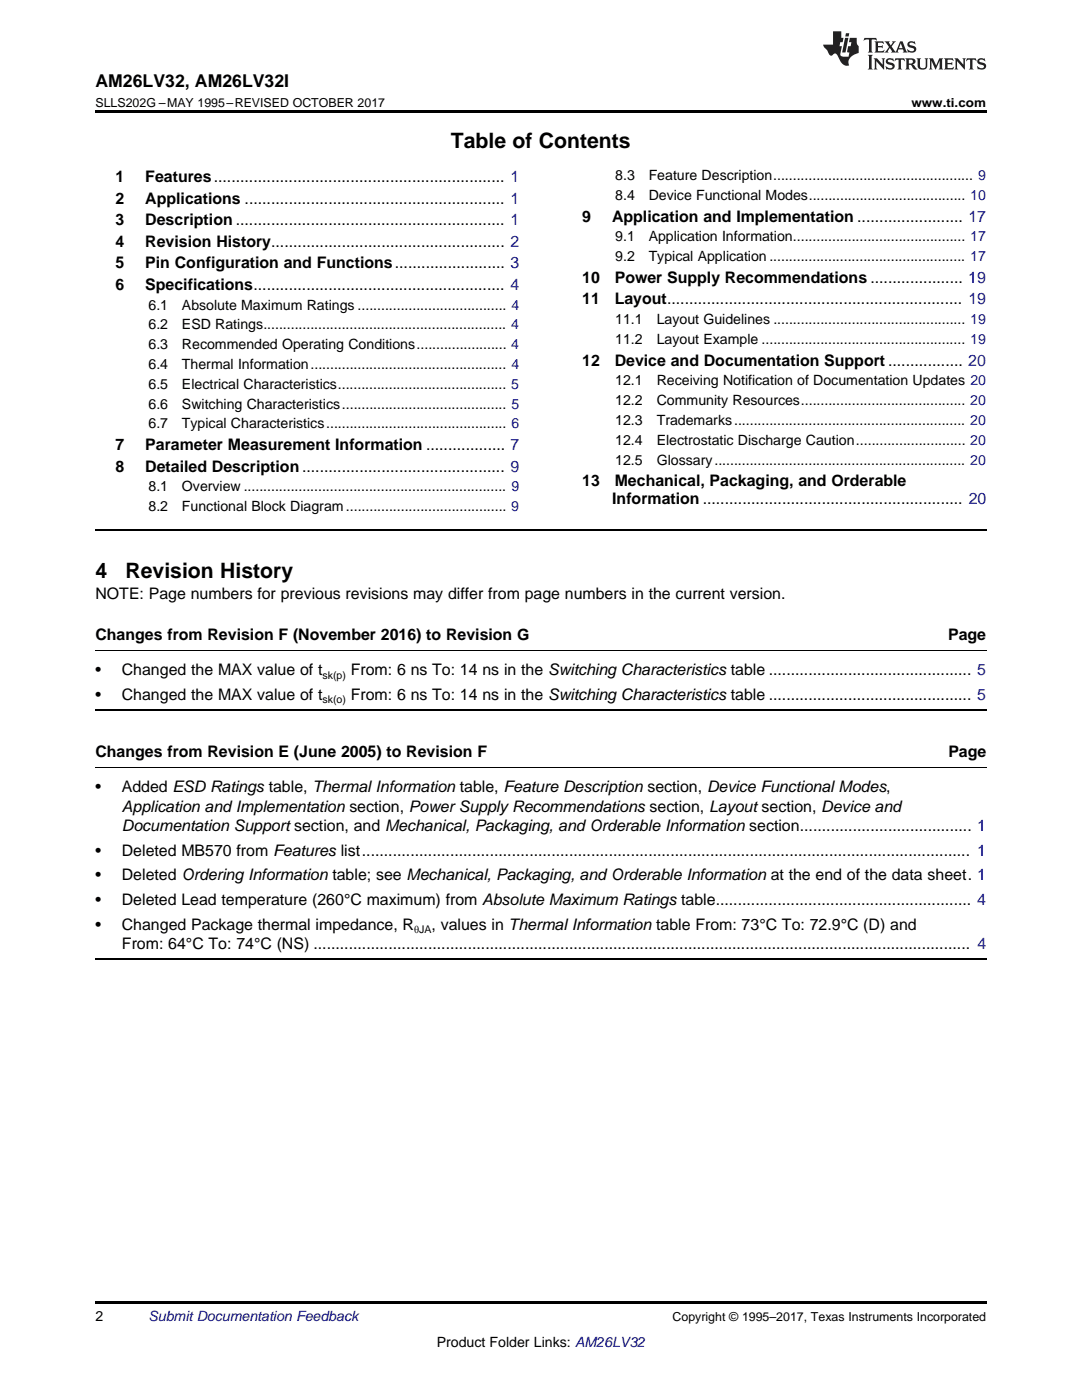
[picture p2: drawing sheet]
<svg xmlns="http://www.w3.org/2000/svg" width="216mm" height="279mm" viewBox="0 0 216 279" stroke-linecap="round" stroke-linejoin="round" font-family="sans-serif">
<defs><g id="words">
<g font-size="4.2">
<text x="90" y="29.6">Table of Contents</text>
<text x="19" y="115.3">4</text>
<text x="25" y="115.3">Revision History</text>
</g>
<text font-size="3.5" x="19" y="17.3">AM26LV32, AM26LV32I</text>
<g font-size="3.2">
<text x="23" y="36.3">1</text>
<text x="23" y="40.6">2</text>
<text x="29" y="36.3">Features.................................................................. 1</text>
<text x="29" y="40.6">Applications ........................................................... 1</text>
<text x="23" y="44.9">3</text>
<text x="29" y="44.9">Description ............................................................. 1</text>
<text x="116.2" y="44.2">9</text>
<text x="122.1" y="44.2">Application and Implementation ........................ 17</text>
<text x="23" y="49.2">4</text>
<text x="23" y="53.6">5</text>
<text x="29" y="49.2">Revision History..................................................... 2</text>
<text x="29" y="53.6">Pin Configuration and Functions......................... 3</text>
<text x="23" y="57.9">6</text>
<text x="29" y="57.9">Specifications......................................................... 4</text>
<text x="116.2" y="56.4">10</text>
<text x="122.7" y="56.4">Power Supply Recommendations ..................... 19</text>
<text x="116.2" y="60.7">11</text>
<text x="122.7" y="60.7">Layout................................................................... 19</text>
<text x="116.2" y="73">12</text>
<text x="122.7" y="73">Device and Documentation Support ................. 20</text>
<text x="23" y="89.8">7</text>
<text x="29" y="89.8">Parameter Measurement Information .................. 7</text>
<text x="23" y="94.1">8</text>
<text x="29" y="94.1">Detailed Description.............................................. 9</text>
<text x="116.2" y="97">13</text>
<text x="122.2" y="100.5">Information ........................................................... 20</text>
<text x="122.7" y="97">Mechanical, Packaging, and Orderable</text>
<text x="19" y="119.6">NOTE: Page numbers for previous revisions may differ from page numbers in the current version.</text>
<text x="19" y="127.7">Changes from Revision F (November 2016) to Revision G</text>
<text x="189.2" y="127.7">Page</text>
<text x="19" y="134.8">•</text>
<text x="24.3" y="134.8">Changed the MAX value of t</text>
<text x="70" y="134.8">From: 6 ns To: 14 ns in the Switching Characteristics table .............................................. 5</text>
<text x="19" y="139.7">•</text>
<text x="24.3" y="139.7">Changed the MAX value of t</text>
<text x="70" y="139.7">From: 6 ns To: 14 ns in the Switching Characteristics table .............................................. 5</text>
<text x="19" y="151">Changes from Revision E (June 2005) to Revision F</text>
<text x="189.2" y="151">Page</text>
<text x="19" y="158.1">•</text>
<text x="24.3" y="158.1">Added ESD Ratings table, Thermal Information table, Feature Description section, Device Functional Modes,</text>
<text x="24.3" y="162">Application and Implementation section, Power Supply Recommendations section, Layout section, Device and</text>
<text x="24.3" y="165.8">Documentation Support section, and Mechanical, Packaging, and Orderable Information section....................................... 1</text>
<text x="19" y="170.8">•</text>
<text x="24.3" y="170.8">Deleted MB570 from Features list.......................................................................................................................................... 1</text>
<text x="19" y="175.7">•</text>
<text x="24.3" y="175.7">Deleted Ordering Information table; see Mechanical, Packaging, and Orderable Information at the end of the data sheet. 1</text>
<text x="19" y="180.7">•</text>
<text x="19" y="185.6">•</text>
<text x="24.3" y="180.7">Deleted Lead temperature (260°C maximum) from Absolute Maximum Ratings table.......................................................... 4</text>
<text x="24.3" y="185.6">Changed Package thermal impedance, R</text>
<text x="86.1" y="185.6">, values in Thermal Information table From: 73°C To: 72.9°C (D) and</text>
<text x="24.3" y="189.5">From: 64°C To: 74°C (NS) ..................................................................................................................................................... 4</text>
</g>
<g font-size="2.8">
<text x="122.8" y="36">8.3</text>
<text x="129.4" y="36">Feature Description................................................... 9</text>
<text x="122.8" y="39.9">8.4</text>
<text x="129.4" y="39.9">Device Functional Modes........................................ 10</text>
<text x="122.8" y="48.2">9.1</text>
<text x="122.8" y="52.1">9.2</text>
<text x="129.4" y="48.2">Application Information............................................ 17</text>
<text x="129.4" y="52.1">Typical Application .................................................. 17</text>
<text x="29.6" y="61.8">6.1</text>
<text x="29.6" y="65.8">6.2</text>
<text x="36.3" y="61.8">Absolute Maximum Ratings ...................................... 4</text>
<text x="36.3" y="65.8">ESD Ratings.............................................................. 4</text>
<text x="122.8" y="64.7">11.1</text>
<text x="131" y="64.7">Layout Guidelines ................................................. 19</text>
<text x="29.6" y="69.7">6.3</text>
<text x="36.3" y="69.7">Recommended Operating Conditions....................... 4</text>
<text x="122.8" y="68.7">11.2</text>
<text x="131" y="68.7">Layout Example .................................................... 19</text>
<text x="29.6" y="73.7">6.4</text>
<text x="29.6" y="77.6">6.5</text>
<text x="36.3" y="73.7">Thermal Information.................................................. 4</text>
<text x="36.3" y="77.6">Electrical Characteristics........................................... 5</text>
<text x="122.8" y="76.9">12.1</text>
<text x="131" y="76.9">Receiving Notification of Documentation Updates 20</text>
<text x="29.6" y="81.6">6.6</text>
<text x="36.3" y="81.6">Switching Characteristics.......................................... 5</text>
<text x="122.8" y="80.9">12.2</text>
<text x="131" y="80.9">Community Resources.......................................... 20</text>
<text x="29.6" y="85.5">6.7</text>
<text x="36.3" y="85.5">Typical Characteristics.............................................. 6</text>
<text x="122.8" y="84.8">12.3</text>
<text x="122.8" y="88.8">12.4</text>
<text x="131" y="84.8">Trademarks........................................................... 20</text>
<text x="131" y="88.8">Electrostatic Discharge Caution............................ 20</text>
<text x="122.8" y="92.7">12.5</text>
<text x="131" y="92.7">Glossary................................................................ 20</text>
<text x="29.6" y="98.1">8.1</text>
<text x="36.3" y="98.1">Overview ................................................................... 9</text>
<text x="29.6" y="102">8.2</text>
<text x="36.3" y="102">Functional Block Diagram......................................... 9</text>
<text x="19" y="263.6">2</text>
<text x="87.1" y="268.9">Product Folder Links: AM26LV32</text>
</g>
<text font-size="2.8" fill="#0000c8" x="29.6" y="263.6">Submit Documentation Feedback</text>
<g font-size="2.5">
<text x="19" y="21.4">SLLS202G –MAY 1995–REVISED OCTOBER 2017</text>
<text x="181.9" y="21.4">www.ti.com</text>
<text x="134.2" y="263.6">Copyright © 1995–2017, Texas Instruments Incorporated</text>
</g>
<g font-size="2.1">
<text x="64.4" y="135.4">sk(p)</text>
<text x="64.4" y="140.4">sk(o)</text>
<text x="82.6" y="186.2">θJA</text>
</g>
</g></defs>
<path d="M19 22h177.8v.5h-177.8zM19 259.7h177.8v.5h-177.8z" fill="#000"/>
<path d="M19 105.7h177.8M19 141.7h177.8M19 191.4h177.8" fill="none" stroke="#000" stroke-width=".35"/>
<path d="M19 129.8h177.8M19 153.1h177.8" fill="none" stroke="#000" stroke-width=".2"/>
<g fill="#231f20">
<path d="M172.5 7.6l-.1 .5 .4-.2h.6v.1v2.1l-.2 .4h.9l-.2-.4v-2.1l.1-.1h.5l.5 .2-.2-.5zM174.5 8.3l.2 .3v1.5l-.2 .4h1.8l.2-.6a1.04 1.04 0 0 1-1.3 .2v-.7h.6l.3 .2v-.6l-.3 .2h-.6v-.6l.8-.1 .4 .3-.2-.5zM176.5 8.3l.9 1.1-.9 1.1h.8l-.2-.2 .4-.7 .5 .7-.2 .2h1.5l-.2-.2 .2-.4h.9l.1 .4-.2 .2h1l-.3-.3-.7-1.9h-.5l-.9 2-.8-1 .9-1h-.8l.1 .3-.4 .5-.3-.6 .1-.2zM179.7 8.6l.4 1h-.7zM181.3 8.4a.63 .63 0 0 0-.2 .7 .63 .63 0 0 0 .6 .4l.6 .2 .1 .2a.75 .75 0 0 1-.7 .4 .75 .75 0 0 1-.6-.5l.1 .7 .1-.1a1.11 1.11 0 0 0 1.5-.6 1.13 1.13 0 0 0-1.2-.8l-.1-.4a1.04 1.04 0 0 1 1.2 .2l-.2-.5-.2 .1-.4-.2zM173.2 10.9l.2 .4v2.2l-.2 .4h1l-.3-.4v-2.2l.3-.4zM174.3 11.6l.3 .4v1.5l-.3 .4h.8l-.2-.4v-1.3l1.5 1.7v-1.9l.2-.4h-.7l.2 .4v.9l-1.1-1.3zM177 11.8a.62 .62 0 0 0-.2 .7 .62 .62 0 0 0 .6 .4l.6 .1 .1 .3a.76 .76 0 0 1-.7 .3 .76 .76 0 0 1-.7-.4l.2 .7 .1-.1a1.11 1.11 0 0 0 1.5-.6 1.13 1.13 0 0 0-1.2-.8l-.1-.4a1.04 1.04 0 0 1 1.2 .2l-.2-.6-.2 .1-.5-.1zM178.7 11.6l-.2 .6a.61 .61 0 0 1 .8-.3v1.6l-.2 .4h.9l-.2-.4v-1.6a.63 .63 0 0 1 .7 .3l-.1-.6zM180.6 11.6l.3 .4v1.5l-.3 .4h1l-.2-.2-.1-.8 .6 .2a.76 .76 0 0 0 1.2 .7l-1-1a.58 .58 0 0 0 .6-.5 .58 .58 0 0 0-.5-.6zM181.4 11.9h.1a.45 .45 0 0 1 .5 .1 .45 .45 0 0 1 .1 .5l-.8 .2zM182.9 11.6l.2 .2a2.17 2.17 0 0 0 .3 1.9 .99 .99 0 0 0 1.6-.6v-1.1l.2-.4h-.7l.2 .2a1.92 1.92 0 0 1-.2 1.8 .6 .6 0 0 1-.9-.5v-1.1l.2-.4zM185.4 11.6l.2 .4v1.5l-.2 .4h.7l-.2-.4v-1.4l.8 1.8 .8-1.8v1.4l-.2 .4h.9l-.2-.4v-1.5l.2-.4h-.8l-.6 1.5-.6-1.5zM188.4 11.6l.2 .4v1.5l-.2 .4h1.8l.1-.6a1.04 1.04 0 0 1-1.2 .1v-.6h.5l.4 .2v-.6l-.4 .2h-.5v-.7h.8l.3 .3-.1-.6zM190.5 11.6l.2 .4v1.5l-.2 .4h.7l-.2-.4v-1.3l1.5 1.7v-1.9l.2-.4h-.7l.2 .4v.9l-1.1-1.3zM192.9 11.6l-.1 .6a.61 .61 0 0 1 .7-.3l.1 1.6-.3 .4h1l-.3-.4 .1-1.6a.63 .63 0 0 1 .7 .3l-.1-.6zM195.2 11.8a.62 .62 0 0 0-.2 .7 .62 .62 0 0 0 .6 .4l.6 .1 .1 .3a.76 .76 0 0 1-.7 .3 .76 .76 0 0 1-.6-.4l.1 .7 .1-.1a1.11 1.11 0 0 0 1.6-.6 1.13 1.13 0 0 0-1.3-.8l-.1-.4a1.04 1.04 0 0 1 1.2 .2l-.1-.6-.2 .1-.5-.1z"/>
<path d="M166.2 6.3v2.6h-1.9v.4l.8 .9a.91 .91 0 0 0 1 .8 .56 .56 0 0 1 .5-.3 .56 .56 0 0 1 .5 .3l.4 .8a1.53 1.53 0 0 0 1.9 1.2 1.54 1.54 0 0 1 1-2.1l.9-.3v-1.4a1.52 1.52 0 0 1-.4-1.6h-1.3l-.2 .8h.5l-.2 .8h-.5l-.1 1v.2l.4 .1-.2 .8a1.93 1.93 0 0 1-1.6-.3l.3-1.8h-.5l.2-.8h.4l.2-.8h-.4v-1.3zM168.6 7.6l-.6 2.9h.7l.6-2.9zM168.8 6.6l-.1 .7h.6l.2-.7z"/>
</g>
<use href="#words"/>
</svg>
